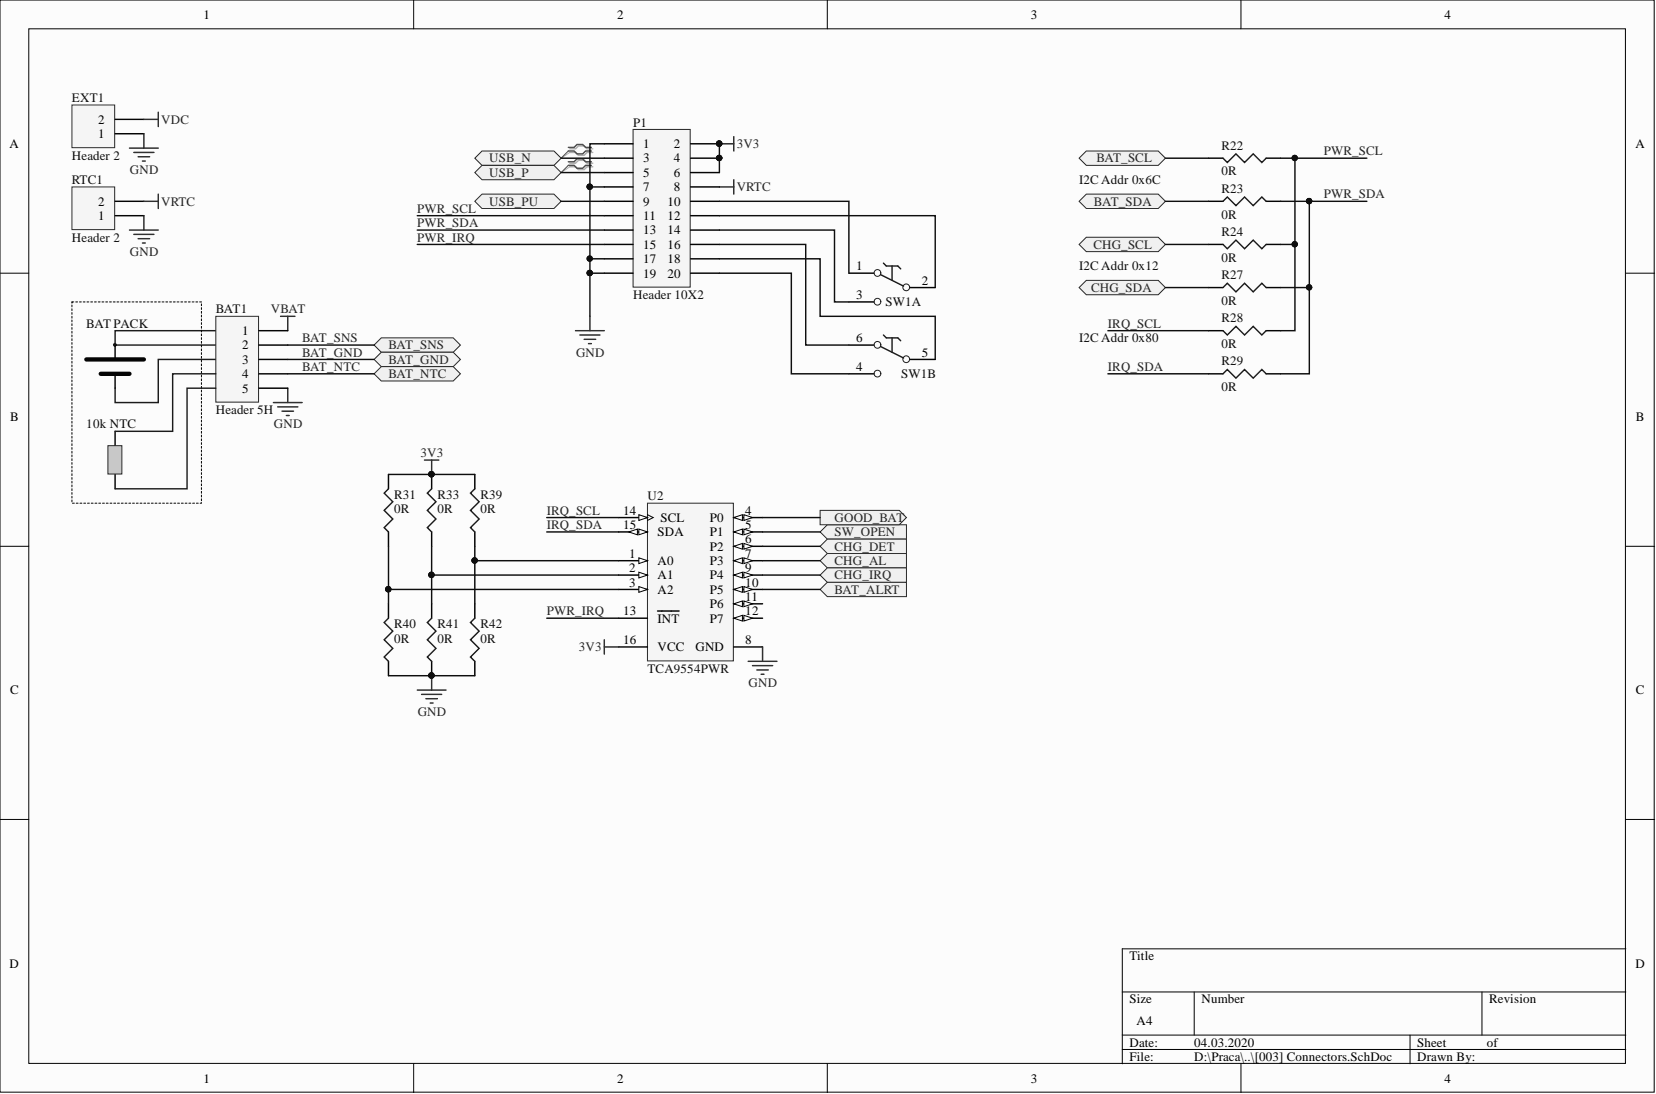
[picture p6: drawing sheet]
<svg xmlns="http://www.w3.org/2000/svg" width="292mm" height="193mm" viewBox="0 0 292 193" stroke-linecap="round" stroke-linejoin="round" font-family="sans-serif">
<defs><g id="words">
<g font-size="2.3">
<text x="35.9" y="3.3">1</text>
<text x="108.9" y="3.3">2</text>
<text x="181.8" y="3.3">3</text>
<text x="254.8" y="3.3">4</text>
<text x="17.3" y="21.8">2</text>
<text x="1.7" y="26.1">A</text>
<text x="17.3" y="24.4">1</text>
<text x="113.4" y="26.1">1</text>
<text x="113.4" y="28.7">3</text>
<text x="118.9" y="26.1">2</text>
<text x="118.9" y="28.7">4</text>
<text x="288.5" y="26.1">A</text>
<text x="113.4" y="31.2">5</text>
<text x="113.4" y="33.7">7</text>
<text x="118.9" y="31.2">6</text>
<text x="118.9" y="33.7">8</text>
<text x="17.3" y="38.8">1</text>
<text x="17.3" y="36.3">2</text>
<text x="113.4" y="36.3">9</text>
<text x="113.4" y="38.8">11</text>
<text x="113.4" y="41.3">13</text>
<text x="117.8" y="36.3">10</text>
<text x="117.8" y="38.8">12</text>
<text x="117.8" y="41.3">14</text>
<text x="113.4" y="43.9">15</text>
<text x="113.4" y="46.4">17</text>
<text x="117.8" y="43.9">16</text>
<text x="117.8" y="46.4">18</text>
<text x="151" y="47.7">1</text>
<text x="113.4" y="48.9">19</text>
<text x="117.8" y="48.9">20</text>
<text x="151" y="52.8">3</text>
<text x="162.6" y="50.2">2</text>
<text x="42.7" y="59.1">1</text>
<text x="42.7" y="61.6">2</text>
<text x="42.7" y="64.2">3</text>
<text x="151" y="65.4">4</text>
<text x="151" y="60.4">6</text>
<text x="162.6" y="62.9">5</text>
<text x="42.7" y="66.7">4</text>
<text x="42.7" y="69.2">5</text>
<text x="1.8" y="74.3">B</text>
<text x="288.6" y="74.3">B</text>
<text x="109.9" y="90.8">14</text>
<text x="109.9" y="93.3">15</text>
<text x="116" y="94.6">SDA</text>
<text x="116.5" y="92.1">SCL</text>
<text x="125.2" y="92.1">P0</text>
<text x="125.2" y="94.6">P1</text>
<text x="131.5" y="90.8">4</text>
<text x="131.5" y="93.3">5</text>
<text x="131.5" y="95.9">6</text>
<text x="111" y="98.4">1</text>
<text x="111" y="100.9">2</text>
<text x="116" y="99.7">A0</text>
<text x="125.2" y="97.1">P2</text>
<text x="125.2" y="99.7">P3</text>
<text x="131.5" y="98.4">7</text>
<text x="131.5" y="100.9">9</text>
<text x="111" y="103.5">3</text>
<text x="116" y="102.2">A1</text>
<text x="116" y="104.7">A2</text>
<text x="125.2" y="102.2">P4</text>
<text x="125.2" y="104.7">P5</text>
<text x="125.2" y="107.3">P6</text>
<text x="131.5" y="103.5">10</text>
<text x="131.5" y="106">11</text>
<text x="109.9" y="108.5">13</text>
<text x="109.9" y="113.6">16</text>
<text x="116" y="109.8">INT</text>
<text x="125.2" y="109.8">P7</text>
<text x="131.5" y="113.6">8</text>
<text x="131.5" y="108.5">12</text>
<text x="116" y="114.9">VCC</text>
<text x="122.7" y="114.9">GND</text>
<text x="1.8" y="122.5">C</text>
<text x="288.6" y="122.5">C</text>
<text x="1.7" y="170.7">D</text>
<text x="199.2" y="169.4">Title</text>
<text x="288.5" y="170.7">D</text>
<text x="199.2" y="177">Size</text>
<text x="211.9" y="177">Number</text>
<text x="262.7" y="177">Revision</text>
<text x="199.2" y="184.6">Date:</text>
<text x="200.5" y="180.8">A4</text>
<text x="210.6" y="184.6">04.03.2020</text>
<text x="250" y="184.6">Sheet</text>
<text x="262.3" y="184.6">of</text>
<text x="35.9" y="190.9">1</text>
<text x="108.9" y="190.9">2</text>
<text x="181.8" y="190.9">3</text>
<text x="199.2" y="187.1">File:</text>
<text x="210.6" y="187.1">D:\Praca\..\[003] Connectors.SchDoc</text>
<text x="250" y="187.1">Drawn By:</text>
<text x="254.8" y="190.9">4</text>
</g>
<g font-size="2.3" fill="#0e0e0e">
<text x="12.7" y="18">EXT1</text>
<text x="111.7" y="22.3">P1</text>
<text x="12.7" y="28.2">Header 2</text>
<text x="215.5" y="26.4">R22</text>
<text x="12.7" y="32.5">RTC1</text>
<text x="190.3" y="32.5">I2C Addr 0x6C</text>
<text x="215.5" y="34">R23</text>
<text x="215.5" y="30.9">0R</text>
<text x="215.5" y="38.6">0R</text>
<text x="215.5" y="41.6">R24</text>
<text x="12.7" y="42.6">Header 2</text>
<text x="190.3" y="47.7">I2C Addr 0x12</text>
<text x="215.5" y="46.2">0R</text>
<text x="111.7" y="52.8">Header 10X2</text>
<text x="215.5" y="53.8">0R</text>
<text x="215.5" y="49.2">R27</text>
<text x="15.2" y="57.8">BAT PACK</text>
<text x="38.1" y="55.3">BAT1</text>
<text x="156.2" y="54">SW1A</text>
<text x="215.5" y="56.8">R28</text>
<text x="190.3" y="60.4">I2C Addr 0x80</text>
<text x="215.5" y="64.4">R29</text>
<text x="215.5" y="61.4">0R</text>
<text x="159" y="66.7">SW1B</text>
<text x="215.5" y="69">0R</text>
<text x="15.2" y="75.6">10k NTC</text>
<text x="38.1" y="73">Header 5H</text>
<text x="69.5" y="88">R31</text>
<text x="77.2" y="88">R33</text>
<text x="84.8" y="88">R39</text>
<text x="114.2" y="88.3">U2</text>
<text x="69.5" y="90.5">0R</text>
<text x="77.2" y="90.5">0R</text>
<text x="84.8" y="90.5">0R</text>
<text x="69.5" y="113.4">0R</text>
<text x="69.5" y="110.8">R40</text>
<text x="77.2" y="113.4">0R</text>
<text x="77.2" y="110.8">R41</text>
<text x="84.8" y="113.4">0R</text>
<text x="84.8" y="110.8">R42</text>
<text x="114.2" y="118.7">TCA9554PWR</text>
</g>
<g font-size="2.3" fill="#262626">
<text x="28.4" y="21.8">VDC</text>
<text x="86.3" y="28.7">USB_N</text>
<text x="129.9" y="26.1">3V3</text>
<text x="193.4" y="28.7">BAT_SCL</text>
<text x="233.5" y="27.4">PWR_SCL</text>
<text x="22.9" y="30.7">GND</text>
<text x="86.3" y="31.2">USB_P</text>
<text x="129.9" y="33.7">VRTC</text>
<text x="233.5" y="35">PWR_SDA</text>
<text x="28.4" y="36.3">VRTC</text>
<text x="73.6" y="37.5">PWR_SCL</text>
<text x="73.6" y="40.1">PWR_SDA</text>
<text x="86.3" y="36.3">USB_PU</text>
<text x="193" y="36.3">BAT_SDA</text>
<text x="22.9" y="45.1">GND</text>
<text x="73.6" y="42.6">PWR_IRQ</text>
<text x="192.9" y="43.9">CHG_SCL</text>
<text x="192.5" y="51.5">CHG_SDA</text>
<text x="47.8" y="55.3">VBAT</text>
<text x="195.4" y="57.8">IRQ_SCL</text>
<text x="53.3" y="60.4">BAT_SNS</text>
<text x="53.3" y="62.9">BAT_GND</text>
<text x="53.3" y="65.4">BAT_NTC</text>
<text x="68.5" y="61.6">BAT_SNS</text>
<text x="68.5" y="64.2">BAT_GND</text>
<text x="101.6" y="62.9">GND</text>
<text x="195.4" y="65.4">IRQ_SDA</text>
<text x="68.5" y="66.7">BAT_NTC</text>
<text x="48.3" y="75.6">GND</text>
<text x="74.2" y="80.6">3V3</text>
<text x="96.4" y="90.8">IRQ_SCL</text>
<text x="96.4" y="93.3">IRQ_SDA</text>
<text x="147.2" y="94.6">SW_OPEN</text>
<text x="147.2" y="92.1">GOOD_BAT</text>
<text x="147.2" y="99.7">CHG_AL</text>
<text x="147.2" y="97.1">CHG_DET</text>
<text x="147.2" y="104.7">BAT_ALRT</text>
<text x="147.2" y="102.2">CHG_IRQ</text>
<text x="96.4" y="108.5">PWR_IRQ</text>
<text x="102.1" y="114.9">3V3</text>
<text x="132.1" y="121.2">GND</text>
<text x="73.7" y="126.3">GND</text>
</g>
</g></defs>
<g fill="#fcfcfc" stroke="#000" stroke-width=".18">
<path d="M0 0h291.8v192.6h-291.8z"/>
<path d="M5.1 5.1h281.6v182.5h-281.6z"/>
</g>
<g fill="none" stroke="#000" stroke-width=".18">
<path d="M73 0v5.1M145.9 0v5.1M218.9 0v5.1M0 48.2h5.1M286.8 48.2h5.1M0 96.4h5.1M286.8 96.4h5.1M0 144.5h5.1M286.8 144.5h5.1M198 175h88.8M210.6 175v7.6M261.4 175v7.6"/>
<path d="M286.8 167.4h-88.8v20.2M73 187.6v5.1M145.9 187.6v5.1M198 182.6h88.8M198 185.1h88.8M218.9 187.6v5.1M248.7 182.6v5"/>
</g>
<path d="M12.7 18.5h7.5v7.6h-7.5z" fill="#f5f5f5" stroke="#262626" stroke-width=".18"/>
<path d="M20.3 23.6h5.1M20.3 21.1h5.1" fill="none" stroke="#000" stroke-width=".25"/>
<path d="M27.9 19.8v2.5M22.8 26.1h5.1M23.6 26.9h3.6M24.4 27.6h2M25.1 28.4h.5M25.4 23.6v2.5M25.4 21.1h2.5" fill="none" stroke="#262626" stroke-width=".25"/>
<path d="M12.7 33h7.5v7.5h-7.5z" fill="#f5f5f5" stroke="#262626" stroke-width=".18"/>
<path d="M20.3 38h5.1M20.3 35.5h5.1M20.3 60.9v2.5M20.3 65.9v2.6M20.3 76.1v2.5M20.3 83.7v2.5" fill="none" stroke="#000" stroke-width=".25"/>
<path d="M25.4 38v2.6M22.8 40.6h5.1M23.6 41.3h3.6M24.4 42.1h2M25.1 42.9h.5" fill="none" stroke="#262626" stroke-width=".25"/>
<path d="M15.2 63.4h10.2M17.8 65.9h5" fill="none" stroke="#000" stroke-width=".76"/>
<path d="M38.1 58.3h-17.8v2.6h17.8M38.1 63.4h-10.2v7.6h-7.6v-2.5" fill="none" stroke="#1c1c1c" stroke-width=".25"/>
<circle cx="20.3" cy="60.8" r=".22" fill="#1c1c1c" stroke="#1c1c1c" stroke-width=".25"/>
<path d="M12.7 53.3h22.8v35.5h-22.8v-35.5" fill="none" stroke="#000" stroke-width=".18" stroke-dasharray=".3 .3"/>
<path d="M19 78.6h2.5v5h-2.5z" fill="#cbcbcb" stroke="#262626" stroke-width=".18"/>
<path d="M49.5 55.8h2.5M50.8 55.8v2.5M48.2 71h5.1M49 71.8h3.5M49.7 72.5h2.1M50.5 73.3h.5M50.8 68.5v2.5" fill="none" stroke="#262626" stroke-width=".25"/>
<path d="M38.1 55.8h7.5v15.1h-7.5z" fill="#f5f5f5" stroke="#262626" stroke-width=".18"/>
<path d="M45.7 58.3h5.1M45.7 60.9h5.1M45.7 63.4h5.1M45.7 65.9h5.1M45.7 68.5h5.1" fill="none" stroke="#000" stroke-width=".25"/>
<path d="M38.1 68.5h-5.1v17.7h-12.7M38.1 65.9h-7.6v10.2h-10.2" fill="none" stroke="#1c1c1c" stroke-width=".25"/>
<path d="M25.4 35.5h2.5M27.9 34.2v2.6" fill="none" stroke="#262626" stroke-width=".25"/>
<g fill="#f0f0f0" stroke="#262626" stroke-width=".18">
<path d="M66 60.9l1.3-1.3h12.6l1.3 1.3-1.3 1.2h-12.6z" fill-rule="evenodd"/>
<path d="M66 63.4l1.3-1.3h12.6l1.3 1.3-1.3 1.3h-12.6z" fill-rule="evenodd"/>
<path d="M66 65.9l1.3-1.2h12.6l1.3 1.2-1.3 1.3h-12.6z" fill-rule="evenodd"/>
</g>
<path d="M213.2 35.5h2.5M213.2 27.9h2.5M223.3 35.5h2.6M223.3 27.9h2.6" fill="none" stroke="#000" stroke-width=".25"/>
<path d="M215.7 35.5l.8-.8 1.5 1.6 1.5-1.6 1.6 1.6 1.5-1.6 .7 .8M215.7 27.9l.8 .8 1.5-1.6 1.5 1.6 1.6-1.6 1.5 1.6 .7-.8" fill="none" stroke="#1c1c1c" stroke-width=".25"/>
<g fill="#f0f0f0" stroke="#262626" stroke-width=".18">
<path d="M144.7 98.9l1.2-1.3h14v2.6h-14z" fill-rule="evenodd"/>
<path d="M83.8 27.9l1.2-1.3h12.7l1.3 1.3-1.3 1.3h-12.7z" fill-rule="evenodd"/>
<path d="M83.8 30.4l1.2-1.2h12.7l1.3 1.2-1.3 1.3h-12.7z" fill-rule="evenodd"/>
<path d="M144.7 93.8l1.2-1.2h14v2.5h-14z" fill-rule="evenodd"/>
<path d="M144.7 96.4l1.2-1.3h14v2.5h-14z" fill-rule="evenodd"/>
<path d="M190.3 35.5l1.3-1.3h12.7l1.3 1.3-1.3 1.3h-12.7z" fill-rule="evenodd"/>
<path d="M190.3 43.1l1.3-1.3h12.7l1.3 1.3-1.3 1.3h-12.7z" fill-rule="evenodd"/>
<path d="M190.3 50.7l1.3-1.2h12.7l1.3 1.2-1.3 1.3h-12.7z" fill-rule="evenodd"/>
<path d="M144.7 104l1.2-1.3h14v2.5h-14z" fill-rule="evenodd"/>
<path d="M144.7 90h13.9l1.3 1.3-1.3 1.3h-13.9z" fill-rule="evenodd"/>
<path d="M190.3 27.9l1.3-1.3h12.7l1.3 1.3-1.3 1.3h-12.7z" fill-rule="evenodd"/>
<path d="M83.8 35.5l1.2-1.3h12.7l1.3 1.3-1.3 1.3h-12.7z" fill-rule="evenodd"/>
<path d="M144.7 101.4l1.2-1.2h14v2.5h-14z" fill-rule="evenodd"/>
</g>
<path d="M126.9 33h2.5M126.9 25.4h2.5M129.4 24.1v2.5M129.4 31.7v2.5M101.5 58.3h5.1M102.3 59.1h3.5M103 59.9h2.1M104.1 55.8v2.5M103.8 60.6h.5" fill="none" stroke="#262626" stroke-width=".25"/>
<circle cx="126.9" cy="25.3" r=".47" fill="#0e0e0e" stroke="#0e0e0e" stroke-width=".18"/>
<path d="M114.2 88.8h15.2v27.8h-15.2z" fill="#f5f5f5" stroke="#262626" stroke-width=".18"/>
<path d="M109.1 98.9h5.1" fill="none" stroke="#000" stroke-width=".25"/>
<path d="M112.7 98.4l1.5 .5-1.5 .5z" fill="#fcfcfc"/>
<path d="M112.7 98.4l1.5 .5-1.5 .5z" fill="none" stroke="#000" stroke-width=".18"/>
<path d="M109.1 101.4h5.1" fill="none" stroke="#000" stroke-width=".25"/>
<path d="M112.7 100.9l1.5 .5-1.5 .5z" fill="#fcfcfc"/>
<path d="M112.7 100.9l1.5 .5-1.5 .5z" fill="none" stroke="#000" stroke-width=".18"/>
<path d="M109.1 104h5.1" fill="none" stroke="#000" stroke-width=".25"/>
<path d="M112.7 103.5l1.5 .5-1.5 .5z" fill="#fcfcfc"/>
<path d="M112.7 103.5l1.5 .5-1.5 .5z" fill="none" stroke="#000" stroke-width=".18"/>
<path d="M129.4 91.3h5.1" fill="none" stroke="#000" stroke-width=".25"/>
<path d="M129.4 91.3l1.6-.5v1z" fill="#fcfcfc"/>
<path d="M129.4 91.3l1.6-.5v1z" fill="none" stroke="#000" stroke-width=".18"/>
<path d="M131.2 90.8l1.5 .5-1.5 .5z" fill="#fcfcfc"/>
<path d="M131.2 90.8l1.5 .5-1.5 .5z" fill="none" stroke="#000" stroke-width=".18"/>
<path d="M129.4 93.8h5.1" fill="none" stroke="#000" stroke-width=".25"/>
<path d="M129.4 93.8l1.6-.5v1z" fill="#fcfcfc"/>
<path d="M129.4 93.8l1.6-.5v1z" fill="none" stroke="#000" stroke-width=".18"/>
<path d="M131.2 93.3l1.5 .5-1.5 .5z" fill="#fcfcfc"/>
<path d="M131.2 93.3l1.5 .5-1.5 .5z" fill="none" stroke="#000" stroke-width=".18"/>
<path d="M129.4 96.4h5.1" fill="none" stroke="#000" stroke-width=".25"/>
<path d="M129.4 96.4l1.6-.5v1z" fill="#fcfcfc"/>
<path d="M129.4 96.4l1.6-.5v1z" fill="none" stroke="#000" stroke-width=".18"/>
<path d="M131.2 95.9l1.5 .5-1.5 .5z" fill="#fcfcfc"/>
<path d="M131.2 95.9l1.5 .5-1.5 .5z" fill="none" stroke="#000" stroke-width=".18"/>
<path d="M129.4 98.9h5.1" fill="none" stroke="#000" stroke-width=".25"/>
<path d="M129.4 98.9l1.6-.5v1z" fill="#fcfcfc"/>
<path d="M129.4 98.9l1.6-.5v1z" fill="none" stroke="#000" stroke-width=".18"/>
<path d="M131.2 98.4l1.5 .5-1.5 .5z" fill="#fcfcfc"/>
<path d="M131.2 98.4l1.5 .5-1.5 .5z" fill="none" stroke="#000" stroke-width=".18"/>
<path d="M129.4 114.1h5.1M129.4 101.4h5.1" fill="none" stroke="#000" stroke-width=".25"/>
<path d="M129.4 101.4l1.6-.5v1z" fill="#fcfcfc"/>
<path d="M129.4 101.4l1.6-.5v1z" fill="none" stroke="#000" stroke-width=".18"/>
<path d="M131.2 100.9l1.5 .5-1.5 .5z" fill="#fcfcfc"/>
<path d="M131.2 100.9l1.5 .5-1.5 .5z" fill="none" stroke="#000" stroke-width=".18"/>
<path d="M129.4 104h5.1" fill="none" stroke="#000" stroke-width=".25"/>
<path d="M129.4 104l1.6-.5v1z" fill="#fcfcfc"/>
<path d="M129.4 104l1.6-.5v1z" fill="none" stroke="#000" stroke-width=".18"/>
<path d="M131.2 103.5l1.5 .5-1.5 .5z" fill="#fcfcfc"/>
<path d="M131.2 103.5l1.5 .5-1.5 .5z" fill="none" stroke="#000" stroke-width=".18"/>
<path d="M129.4 106.5h5.1" fill="none" stroke="#000" stroke-width=".25"/>
<path d="M129.4 106.5l1.6-.5v1z" fill="#fcfcfc"/>
<path d="M129.4 106.5l1.6-.5v1z" fill="none" stroke="#000" stroke-width=".18"/>
<path d="M131.2 106l1.5 .5-1.5 .5z" fill="#fcfcfc"/>
<path d="M131.2 106l1.5 .5-1.5 .5z" fill="none" stroke="#000" stroke-width=".18"/>
<path d="M129.4 109h5.1" fill="none" stroke="#000" stroke-width=".25"/>
<path d="M129.4 109l1.6-.5v1.1z" fill="#fcfcfc"/>
<path d="M129.4 109l1.6-.5v1.1z" fill="none" stroke="#000" stroke-width=".18"/>
<path d="M131.2 108.5l1.5 .5-1.5 .6z" fill="#fcfcfc"/>
<path d="M114.2 90.8l1 .5-1 .5M131.2 108.5l1.5 .5-1.5 .6z" fill="none" stroke="#000" stroke-width=".18"/>
<path d="M109.1 91.3h5.1M109.1 109h5.1M116 107.8h3.8" fill="none" stroke="#000" stroke-width=".25"/>
<path d="M112.7 90.8l1.5 .5-1.5 .5z" fill="#fcfcfc"/>
<path d="M112.7 90.8l1.5 .5-1.5 .5z" fill="none" stroke="#000" stroke-width=".18"/>
<path d="M109.1 93.8h5.1" fill="none" stroke="#000" stroke-width=".25"/>
<path d="M112.7 93.3l1.5 .5-1.5 .5z" fill="#fcfcfc"/>
<path d="M112.7 93.3l1.5 .5-1.5 .5z" fill="none" stroke="#000" stroke-width=".18"/>
<path d="M110.9 93.8l1.5-.5v1z" fill="#fcfcfc"/>
<path d="M110.9 93.8l1.5-.5v1z" fill="none" stroke="#000" stroke-width=".18"/>
<path d="M213.2 50.7h2.5M213.2 43.1h2.5M213.2 58.3h2.5M223.3 50.7h2.6M223.3 43.1h2.6M223.3 58.3h2.6M213.2 65.9h2.5M223.3 65.9h2.6M109.1 114.1h5.1" fill="none" stroke="#000" stroke-width=".25"/>
<path d="M215.7 50.7l.8-.7 1.5 1.5 1.5-1.5 1.6 1.5 1.5-1.5 .7 .7M215.7 43.1l.8 .8 1.5-1.5 1.5 1.5 1.6-1.5 1.5 1.5 .7-.8M215.7 58.3l.8 .8 1.5-1.5 1.5 1.5 1.6-1.5 1.5 1.5 .7-.8M215.7 65.9l.8-.7 1.5 1.5 1.5-1.5 1.6 1.5 1.5-1.5 .7 .7" fill="none" stroke="#1c1c1c" stroke-width=".25"/>
<path d="M132 116.7h5M132.7 117.4h3.6M133.5 118.2h2M134.3 118.9h.5M134.5 114.1v2.6" fill="none" stroke="#262626" stroke-width=".25"/>
<path d="M111.7 22.8h10v27.8h-10z" fill="#f5f5f5" stroke="#262626" stroke-width=".18"/>
<g fill="none" stroke="#000" stroke-width=".25">
<path d="M106.6 25.4h5.1M106.6 27.9h5.1M106.6 30.4h5.1M106.6 33h5.1M106.6 35.5h5.1M106.6 38h5.1M121.8 25.4h5.1M121.8 27.9h5.1M121.8 30.4h5.1M121.8 33h5.1M121.8 35.5h5.1M121.8 38h5.1"/>
<path d="M106.6 40.6h5.1M106.6 43.1h5.1M106.6 45.7h5.1M106.6 48.2h5.1M121.8 40.6h5.1M121.8 43.1h5.1M121.8 45.7h5.1M121.8 48.2h5.1M149.7 48.2h4.5M149.7 53.3h4.5M160.5 50.7h4.5M149.7 65.9h4.5"/>
<path d="M149.7 60.9h4.5M160.5 63.4h4.5M68.5 83.7v2.5M68.5 93.8v2.6M76.1 83.7v2.5M76.1 93.8v2.6M83.8 83.7v2.5M83.8 93.8v2.6M68.5 106.5v2.5M68.5 116.7v2.5M76.1 106.5v2.5M76.1 116.7v2.5"/>
<path d="M83.8 106.5v2.5M83.8 116.7v2.5"/>
</g>
<g fill="#0e0e0e" stroke="#0e0e0e" stroke-width=".18">
<circle cx="126.9" cy="25.3" r=".47"/>
<circle cx="126.9" cy="27.9" r=".47"/>
<circle cx="76.1" cy="83.6" r=".47"/>
<circle cx="76.1" cy="119.1" r=".47"/>
<circle cx="104" cy="32.9" r=".47"/>
<circle cx="104" cy="48.1" r=".47"/>
<circle cx="230.9" cy="35.5" r=".47"/>
<circle cx="230.9" cy="50.7" r=".47"/>
<circle cx="228.4" cy="43.1" r=".47"/>
<circle cx="228.4" cy="27.9" r=".47"/>
<circle cx="104" cy="45.6" r=".47"/>
<circle cx="83.7" cy="98.9" r=".47"/>
<circle cx="76.1" cy="101.4" r=".47"/>
<circle cx="68.5" cy="103.9" r=".47"/>
</g>
<g fill="none" stroke="#1c1c1c" stroke-width=".18">
<circle cx="154.8" cy="48.1" r=".6"/>
<circle cx="154.8" cy="53.2" r=".6"/>
<circle cx="159.9" cy="50.7" r=".6"/>
<circle cx="154.8" cy="65.9" r=".6"/>
<circle cx="154.8" cy="60.8" r=".6"/>
<circle cx="159.9" cy="63.4" r=".6"/>
</g>
<path d="M155.3 48.4l4.1 2.1M155.8 46.4l.5 .5h2.1l.5 .5M155.8 59.1l.5 .5h2.1l.5 .5M157.4 46.9v2.6M157.4 59.6v2.5M155.3 61.1l4.1 2M68.5 86.2l-.7 .8 1.5 1.5-1.5 1.5 1.5 1.5-1.5 1.6 .7 .7M76.1 86.2l-.7 .8 1.5 1.5-1.5 1.5 1.5 1.5-1.5 1.6 .7 .7M83.8 86.2l-.8 .8 1.5 1.5-1.5 1.5 1.5 1.5-1.5 1.6 .8 .7M68.5 109l-.7 .8 1.5 1.5-1.5 1.5 1.5 1.6-1.5 1.5 .7 .8M76.1 109l-.7 .8 1.5 1.5-1.5 1.5 1.5 1.6-1.5 1.5 .7 .8M83.8 109l-.8 .8 1.5 1.5-1.5 1.5 1.5 1.6-1.5 1.5 .8 .8" fill="none" stroke="#1c1c1c" stroke-width=".25"/>
<path d="M74.9 81.2h2.5M76.1 81.2v2.5M76.1 119.2v2.5M106.6 112.8v2.6M106.6 114.1h2.5M73.6 121.7h5.1M74.4 122.5h3.5M75.1 123.2h2.1M75.9 124h.5" fill="none" stroke="#262626" stroke-width=".25"/>
<path d="M100.5 26.3h1l.5-.6h1l.5 .6h1.1M100.5 26.9h1l.5 .5h1l.5-.5h1.1M100.5 28.8h1l.5-.5h1l.5 .5h1.1M100.5 29.4h1l.5 .5h1l.5-.5h1.1" fill="none" stroke="#aeaeae" stroke-width=".25"/>
<path d="M100.5 26.9l-1.5 1M100.5 29.4l-1.5 1" fill="none" stroke="#aeaeae" stroke-width=".18"/>
<path d="M100.2 26h1.1l.5-.5h1l.5 .5h1M100.2 26.6h1.1l.5 .5h1l.5-.5h1M100.2 28.5h1.1l.5-.5h1l.5 .5h1M100.2 29.2h1.1l.5 .5h1l.5-.5h1" fill="none" stroke="#4c4c4c" stroke-width=".25"/>
<path d="M100.2 26.6l-1.2 1.3M100.2 29.2l-1.2 1.2" fill="none" stroke="#4c4c4c" stroke-width=".18"/>
<g fill="none" stroke="#0e0e0e" stroke-width=".25">
<path d="M73.6 38h33M99 27.9h7.6M99 30.4h7.6M99 35.5h7.6M104.1 33h2.5M104.1 33v12.7M106.6 25.4h-2.5v7.6M126.9 25.4v5M126.9 38h38.1v12.7M126.9 35.5h22.8v12.7M205.6 27.9h7.6M205.6 35.5h7.6"/>
<path d="M225.9 27.9h2.5M225.9 35.5h15.2M230.9 35.5v15.2h-5M241.1 27.9h-12.7v30.4h-2.5M73.6 43.1h33M73.6 40.6h33M104.1 48.2h2.5M104.1 48.2v7.6M106.6 45.7h-2.5v2.5M126.9 40.6h20.3v12.7h2.5M126.9 48.2h12.7v17.7h10.1M126.9 45.7h17.8v10.1h20.3v7.6"/>
<path d="M126.9 43.1h15.2v17.8h7.6M195.4 58.3h17.8M205.6 43.1h7.6M205.6 50.7h7.6M225.9 43.1h2.5M230.9 50.7v15.2h-5M50.8 63.4h15.2M50.8 60.9h15.2M50.8 65.9h15.2M195.4 65.9h17.8M68.5 83.7h15.3M68.5 96.4v10.1"/>
<path d="M76.1 96.4v10.1M83.8 98.9h25.3M83.8 96.4v10.1M96.4 93.8h12.7M96.4 91.3h12.7M134.5 93.8h10.2M134.5 96.4h10.2M134.5 98.9h10.2M134.5 91.3h10.2M68.5 119.2h15.3M68.5 104h40.6M76.1 101.4h33"/>
<path d="M96.4 109h12.7M134.5 101.4h10.2M134.5 104h10.2"/>
</g>
<use href="#words"/>
</svg>
